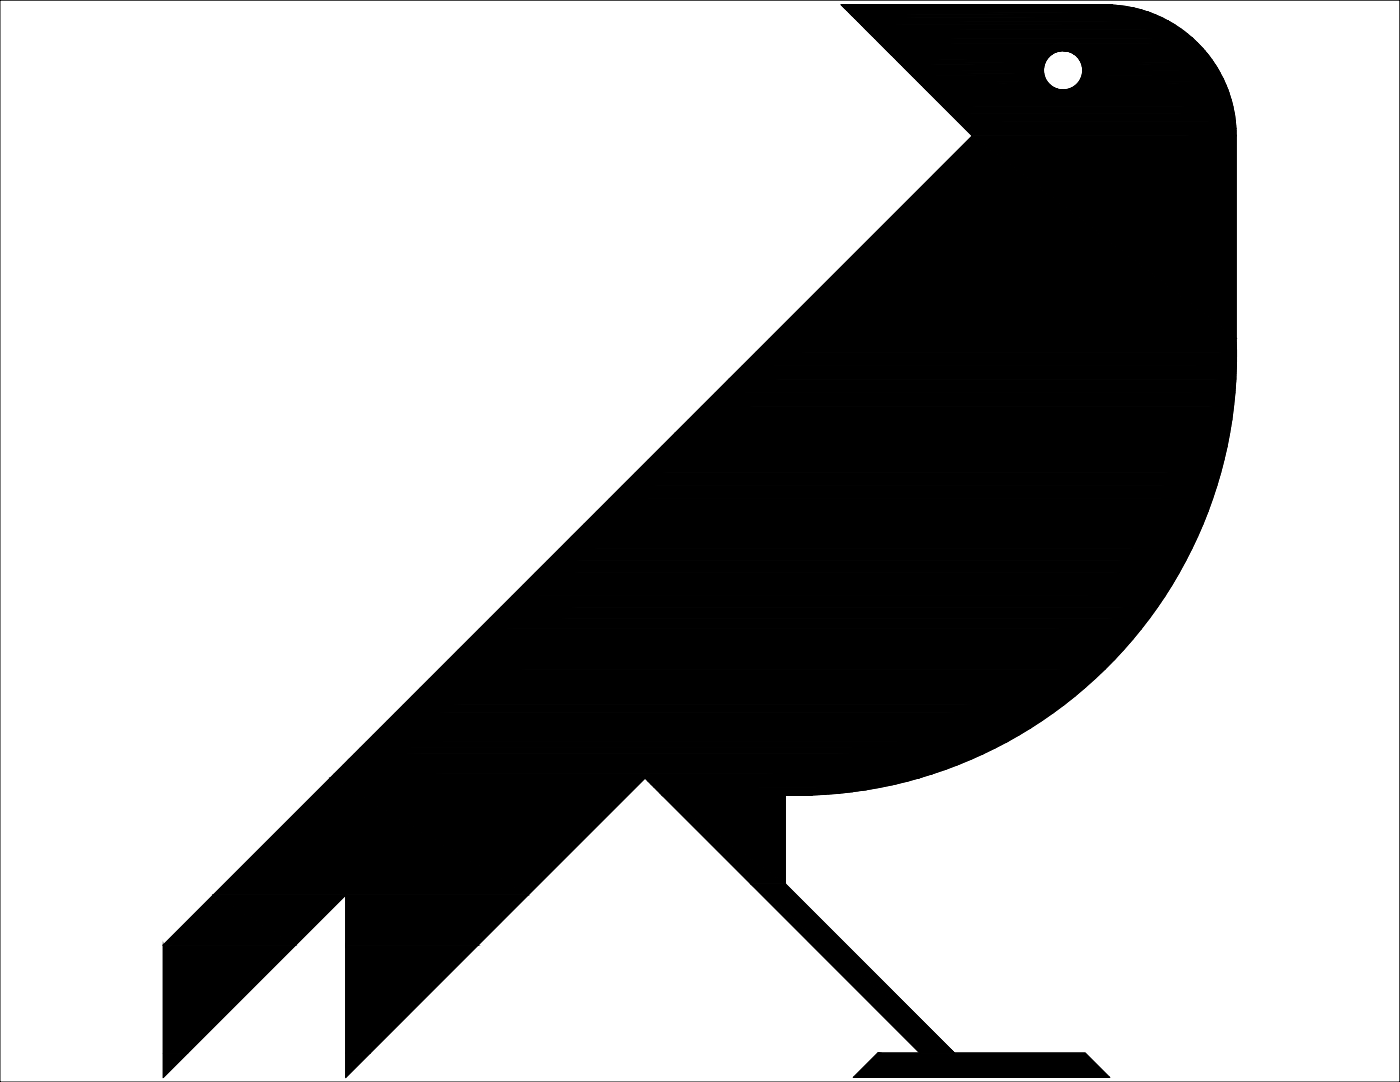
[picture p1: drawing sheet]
<svg xmlns="http://www.w3.org/2000/svg" width="279mm" height="216mm" viewBox="0 0 279 216" stroke-linecap="round" stroke-linejoin="round" font-family="sans-serif">
<!-- layer: 0 -->
<g fill="#000" stroke="#000" stroke-width=".2">
<path d="M156.7 158.6h4.2zM32.6 210.1h4.8l-4.8 4.9zM69 210.1h4.9l-4.9 4.9z"/>
<path d="M181 14l27.3 .6-.1-.6zM181 14l27.3 .6h-26.8z"/>
<path d="M180.4 13.5l27.8 .5 .1-.5zM180.4 13.5l27.8 .5h-27.2z"/>
<path d="M181.5 14.6l26.9 .6-.1-.6zM181.5 14.6l26.9 .6h-26.3z"/>
<path d="M179.9 12.9l28.4 .6 .1-.6zM179.9 12.9l28.4 .6h-27.9z"/>
<path d="M182.1 15.2l26.5 .5-.2-.5zM182.1 15.2l26.5 .5h-26z"/>
<path d="M179.4 12.4l29 .5 .2-.5zM179.4 12.4l29 .5h-28.5z"/>
<path d="M182.6 15.7l26.3 .5-.3-.5zM182.6 15.7l26.3 .5h-25.8z"/>
<path d="M178.9 11.9l29.7 .5 .3-.5zM178.9 11.9l29.7 .5h-29.2z"/>
<path d="M183.1 16.2l26.1 .4-.3-.4zM183.1 16.2l26.1 .4h-25.6z"/>
<path d="M178.4 11.5l30.5 .4 .3-.4zM178.4 11.5l30.5 .4h-30z"/>
<path d="M183.6 16.6l26 .4-.4-.4zM183.6 16.6l26 .4h-25.6z"/>
<path d="M178 11.1l31.2 .4 .4-.4zM178 11.1l31.2 .4h-30.8z"/>
<path d="M184 17l26 .3-.4-.3zM184 17l26 .3h-25.7z"/>
<path d="M177.7 10.8l31.9 .3 .4-.3zM177.7 10.8l31.9 .3h-31.6z"/>
<path d="M184.3 17.3l26.2 .3-.5-.3zM184.3 17.3l26.2 .3h-25.9z"/>
<path d="M177.4 10.5l32.6 .3 .5-.3zM177.4 10.5l32.6 .3h-32.3z"/>
<path d="M184.6 17.6l26.5 .2-.6-.2zM184.6 17.6l26.5 .2h-26.4z"/>
<path d="M177.2 10.3l33.3 .2 .6-.2zM177.2 10.3l33.3 .2h-33.1z"/>
<path d="M184.7 17.8l26.9 .1-.5-.1zM184.7 17.8l26.9 .1h-26.7z"/>
<path d="M177.1 10.2l34 .1 .5-.1zM177.1 10.2l34 .1h-33.9z"/>
<path d="M184.9 17.9l27.3 .1zM184.9 17.9l27.3 .1z"/>
<path d="M177.1 10.1h35.1zM177.1 10.1l34.5 .1z"/>
<path d="M167.9 1h54.1zM167.9 1h54.1z"/>
<path d="M168 1l55.5 .1-1.5-.1zM168 1l55.5 .1h-55.4z"/>
<path d="M168.1 1.1l56.8 .3-1.4-.3zM168.1 1.1l56.8 .3h-56.6z"/>
<path d="M168.3 1.4l58.1 .2-1.5-.2zM168.3 1.4l58.1 .2h-57.8z"/>
<path d="M168.6 1.6l59.2 .4-1.4-.4zM168.6 1.6l59.2 .4h-58.8z"/>
<path d="M169 2l60.2 .4-1.4-.4zM169 2l60.2 .4h-59.8z"/>
<path d="M169.4 2.4l61.2 .6-1.4-.6zM169.4 2.4l61.2 .6h-60.7z"/>
<path d="M169.9 3l62 .6-1.3-.6zM169.9 3l62 .6h-61.4z"/>
<path d="M170.5 3.6l62.7 .6-1.3-.6zM170.5 3.6l62.7 .6h-62z"/>
<path d="M171.2 4.2l63.3 .8-1.3-.8zM171.2 4.2l63.3 .8h-62.6z"/>
<path d="M171.9 5l63.8 .8-1.2-.8zM171.9 5l63.8 .8h-63z"/>
<path d="M172.7 5.8l64.2 .9-1.2-.9zM172.7 5.8l64.2 .9h-63.3z"/>
<path d="M173.6 6.7l64.4 .9-1.1-.9zM173.6 6.7l64.4 .9h-63.4z"/>
<path d="M174.6 7.6l64.4 1-1-1zM174.6 7.6l64.4 1h-63.4z"/>
<path d="M175.6 8.6l64.5 1.1-1.1-1.1zM175.6 8.6l64.5 1.1h-63.5z"/>
<path d="M176.6 9.7l63.8 .4-.3-.4zM176.6 9.7l63.8 .4h-63.3z"/>
<path d="M212.2 10.1l28.3 .1zM212.2 10.1l28.3 .1z"/>
<path d="M212.7 10.2l27.8 .1v-.1zM212.7 10.2l27.8 .1h-27.2z"/>
<path d="M213.3 10.3l27.4 .2-.2-.2zM213.3 10.3l27.4 .2h-26.9z"/>
<path d="M213.8 10.5l27.1 .3-.2-.3zM213.8 10.5l27.1 .3h-26.6z"/>
<path d="M214.3 10.8h26.7zM214.3 10.8h26.7z"/>
<path d="M214.4 10.8l26.8 .3-.2-.3zM214.4 10.8l26.8 .3h-26.5z"/>
<path d="M214.7 11.1l26.8 .4-.3-.4zM214.7 11.1l26.8 .4h-26.4z"/>
<path d="M215.1 11.5l26.7 .4-.3-.4zM215.1 11.5l26.7 .4h-26.3z"/>
<path d="M215.5 11.9l26.4 .1zM215.5 11.9l26.4 .1z"/>
<path d="M215.5 12l26.7 .4-.3-.4zM215.5 12l26.7 .4h-26.5z"/>
<path d="M215.7 12.4l26.8 .5-.3-.5zM215.7 12.4l26.8 .5h-26.6z"/>
<path d="M215.9 12.9l26.8 .3-.2-.3zM215.9 12.9l26.8 .3h-26.7z"/>
<path d="M216 13.2l26.9 .3-.2-.3zM216 13.2l26.9 .3h-26.9z"/>
<path d="M216 13.5l27.2 .5-.3-.5zM216 13.5l27.2 .5h-27.1z"/>
<path d="M216.1 14l27.3 .5-.2-.5zM216.1 14l27.3 .5h-27.4z"/>
<path d="M216 14.5l27.5 .1-.1-.1zM216 14.5l27.5 .1h-27.5z"/>
<path d="M216 14.6l27.8 .6-.3-.6zM216 14.6l27.8 .6h-27.9z"/>
<path d="M215.9 15.2l28.2 .5-.3-.5zM215.9 15.2l28.2 .5h-28.4z"/>
<path d="M215.7 15.7l28.4 .1v-.1zM215.7 15.7l28.4 .1h-28.4z"/>
<path d="M215.7 15.8l28.6 .4-.2-.4zM215.7 15.8l28.6 .4h-28.8z"/>
<path d="M215.5 16.2l29 .4-.2-.4zM215.5 16.2l29 .4h-29.4z"/>
<path d="M215.1 16.6l29.6 .4-.2-.4zM214.7 17l.4-.4 29.6 .4z"/>
<path d="M214.7 17l30 .1v-.1zM214.6 17.1l.1-.1 30 .1z"/>
<path d="M214.6 17.1l30.2 .2-.1-.2zM214.3 17.3l.3-.2 30.2 .2z"/>
<path d="M214.3 17.3l30.6 .3-.1-.3zM213.8 17.6l.5-.3 30.6 .3z"/>
<path d="M213.8 17.6l31.2 .2-.1-.2zM213.3 17.8l.5-.2 31.2 .2z"/>
<path d="M213.3 17.8l31.7 .1v-.1zM212.7 17.9l.6-.1 31.7 .1z"/>
<path d="M212.7 17.9l32.3 .1zM212.2 18h32.8z"/>
<path d="M184.9 18l60.3 .5-.2-.5zM184.9 18l60.3 .5h-59.8z"/>
<path d="M185.4 18.5l60.3 1.4-.5-1.4zM185.4 18.5l60.3 1.4h-58.9z"/>
<path d="M186.8 19.9l59.2 1.4-.3-1.4zM186.8 19.9l59.2 1.4h-57.8z"/>
<path d="M188.2 21.3l58.1 1.4-.3-1.4zM188.2 21.3l58.1 1.4h-56.6z"/>
<path d="M189.7 22.7l56.8 1.5-.2-1.5zM189.7 22.7l56.8 1.5h-55.4z"/>
<path d="M191.1 24.2l55.6 1.5-.2-1.5zM191.1 24.2l55.6 1.5h-54.1z"/>
<path d="M192.6 25.7l54.1 1.4v-1.4zM192.6 25.7l54.1 1.4h-52.6z"/>
<path d="M194.1 27.1l52.6 40.4v-40.4zM194.1 27.1l52.6 40.4h-93.1z"/>
<path d="M142.8 78.4l103.4 2.6 .2-2.6zM140.1 81l2.7-2.6 103.4 2.6z"/>
<path d="M145.5 75.6l100.9 2.8 .2-2.8zM145.5 75.6l100.9 2.8h-103.6z"/>
<path d="M153.6 67.5l93.2 2.8-.1-2.8zM153.6 67.5l93.2 2.8h-95.9z"/>
<path d="M148.2 73l98.4 2.6 .1-2.6zM145.5 75.6l2.7-2.6 98.4 2.6z"/>
<path d="M150.9 70.3l95.8 2.7 .1-2.7zM150.9 70.3l95.8 2.7h-98.5z"/>
<path d="M121.7 99.5l119.4 2.5 .9-2.5zM121.7 99.5l119.4 2.5h-122z"/>
<path d="M124.2 96.9l117.8 2.6 .8-2.6zM124.2 96.9l117.8 2.6h-120.3z"/>
<path d="M126.8 94.3l116 2.6 .8-2.6zM124.2 96.9l2.6-2.6 116 2.6z"/>
<path d="M129.5 91.7l114.1 2.6 .7-2.6zM129.5 91.7l114.1 2.6h-116.8z"/>
<path d="M132.1 89.1l112.2 2.6 .6-2.6zM129.5 91.7l2.6-2.6 112.2 2.6z"/>
<path d="M134.7 86.4l110.2 2.7 .5-2.7zM134.7 86.4l110.2 2.7h-112.8z"/>
<path d="M137.4 83.7l108 2.7 .4-2.7zM134.7 86.4l2.7-2.7 108 2.7z"/>
<path d="M140.1 81l105.7 2.7 .4-2.7zM140.1 81l105.7 2.7h-108.4z"/>
<path d="M102.3 118.9l128.7 2.3 1.5-2.3zM102.3 118.9l128.7 2.3h-131z"/>
<path d="M104.5 116.6l128 2.3 1.4-2.3zM102.3 118.9l2.2-2.3 128 2.3z"/>
<path d="M106.9 114.3l127 2.3 1.4-2.3zM106.9 114.3l127 2.3h-129.4z"/>
<path d="M109.3 111.9l126 2.4 1.3-2.4zM106.9 114.3l2.4-2.4 126 2.4z"/>
<path d="M111.7 109.5l124.9 2.4 1.2-2.4zM109.3 111.9l2.4-2.4 124.9 2.4z"/>
<path d="M114.1 107l123.7 2.5 1.2-2.5zM114.1 107l123.7 2.5h-126.1z"/>
<path d="M116.6 104.6l122.4 2.4 1.1-2.4zM114.1 107l2.5-2.4 122.4 2.4z"/>
<path d="M119.1 102l121 2.6 1-2.6zM119.1 102l121 2.6h-123.5z"/>
<path d="M82.2 139l130.1 1.6 2.1-1.6zM80.5 140.6l1.7-1.6 130.1 1.6z"/>
<path d="M83.9 137.2l130.5 1.8 2.1-1.8zM83.9 137.2l130.5 1.8h-132.2z"/>
<path d="M85.8 135.4l130.7 1.8 2-1.8zM83.9 137.2l1.9-1.8 130.7 1.8z"/>
<path d="M87.6 133.5l130.9 1.9 2-1.9zM85.8 135.4l1.8-1.9 130.9 1.9z"/>
<path d="M89.6 131.6l130.9 1.9 1.9-1.9zM89.6 131.6l130.9 1.9h-132.9z"/>
<path d="M91.5 129.6l130.9 2 1.8-2zM91.5 129.6l130.9 2h-132.8z"/>
<path d="M93.6 127.6l130.6 2 1.8-2zM91.5 129.6l2.1-2 130.6 2z"/>
<path d="M95.7 125.5l130.3 2.1 1.7-2.1zM95.7 125.5l130.3 2.1h-132.4z"/>
<path d="M97.8 123.4l129.9 2.1 1.7-2.1zM97.8 123.4l129.9 2.1h-132z"/>
<path d="M100 121.2l129.4 2.2 1.6-2.2zM97.8 123.4l2.2-2.2 129.4 2.2z"/>
<path d="M65.9 155.2l39.5 23.4 23.3-23.4zM42.6 178.6l23.3-23.4 39.5 23.4z"/>
<path d="M132.1 158.6l24.6 17.8v-17.8zM132.1 158.6l24.6 17.8h-6.8z"/>
<path d="M132.1 158.6h30zM132.1 158.6h28.8z"/>
<path d="M132 158.5l30.1 .1 2.7-.1zM132 158.5l30.1 .1h-30z"/>
<path d="M131.7 158.3l33.1 .2 2.7-.2zM131.7 158.3l33.1 .2h-32.8z"/>
<path d="M131.4 157.9l36.1 .4 2.7-.4zM131.4 157.9l36.1 .4h-35.8z"/>
<path d="M131.1 157.6l39.1 .3 2.7-.3zM131.1 157.6l39.1 .3h-38.8z"/>
<path d="M130.6 157.1l42.3 .5 2.7-.5zM130.6 157.1l42.3 .5h-41.8z"/>
<path d="M130 156.5l45.6 .6 2.6-.6zM130 156.5l45.6 .6h-45z"/>
<path d="M129.4 155.9l48.8 .6 2.7-.6zM129.4 155.9l48.8 .6h-48.2z"/>
<path d="M128.7 155.2l52.2 .7 2.4-.7zM128.7 155.2l52.2 .7h-51.5z"/>
<path d="M66 155.2h117.5zM65.9 155.2h117.4z"/>
<path d="M66.8 154.4l116.7 .8 2.6-.8zM66.8 154.4l116.7 .8h-117.5z"/>
<path d="M67.6 153.5l118.5 .9 2.5-.9zM66.8 154.4l.8-.9 118.5 .9z"/>
<path d="M68.6 152.6l120 .9 2.6-.9zM68.6 152.6l120 .9h-121z"/>
<path d="M69.6 151.5l121.6 1.1 2.5-1.1zM69.6 151.5l121.6 1.1h-122.6z"/>
<path d="M70.7 150.4l123 1.1 2.4-1.1zM69.6 151.5l1.1-1.1 123 1.1z"/>
<path d="M71.9 149.2l124.2 1.2 2.5-1.2zM71.9 149.2l124.2 1.2h-125.4z"/>
<path d="M73.2 148l125.4 1.2 2.4-1.2zM71.9 149.2l1.3-1.2 125.4 1.2z"/>
<path d="M74.5 146.7l126.5 1.3 2.3-1.3zM74.5 146.7l126.5 1.3h-127.8z"/>
<path d="M75.9 145.3l127.4 1.4 2.3-1.4zM75.9 145.3l127.4 1.4h-128.8z"/>
<path d="M77.4 143.8l128.2 1.5 2.3-1.5zM75.9 145.3l1.5-1.5 128.2 1.5z"/>
<path d="M78.9 142.2l129 1.6 2.2-1.6zM78.9 142.2l129 1.6h-130.5z"/>
<path d="M80.5 140.6l129.6 1.6 2.2-1.6zM80.5 140.6l129.6 1.6h-131.2z"/>
<path d="M42.6 178.6l16.4 10 10-10zM42.6 178.6l16.4 10h-26.4z"/>
<path d="M69 178.6l26.4 10 10-10zM69 178.6l26.4 10h-26.4z"/>
<path d="M149.9 176.4l40.6 33.7-33.8-33.7zM149.9 176.4l40.6 33.7h-6.9z"/>
<path d="M32.6 188.6l4.8 21.5 21.6-21.5zM32.6 188.6l4.8 21.5h-4.8z"/>
<path d="M69 188.6l4.9 21.5 21.5-21.5zM69 188.6l4.9 21.5h-4.9z"/>
<path d="M175.2 210.1l46.2 4.9-4.8-4.9zM175.2 210.1l46.2 4.9h-51.1z"/>
</g>
<g fill="none" stroke="#000" stroke-width=".25">
<path d="M167.9 1h52.7a26.1 26.1 0 0 1 26.1 26.1v40.4a87.7 87.7 0 0 1-90 91.1v17.8l33.8 33.7h26.1l4.8 4.9h-51.1l4.9-4.9h8.4l-54.9-54.9-59.7 59.8v-36.4l-36.4 36.4v-26.4l161.5-161.5z"/>
<circle cx="212.2" cy="14" r="3.9"/>
</g>
<path d="M0 0h279.4v215.9h-279.4z" fill="none" stroke="#000" stroke-width=".2"/>
</svg>
